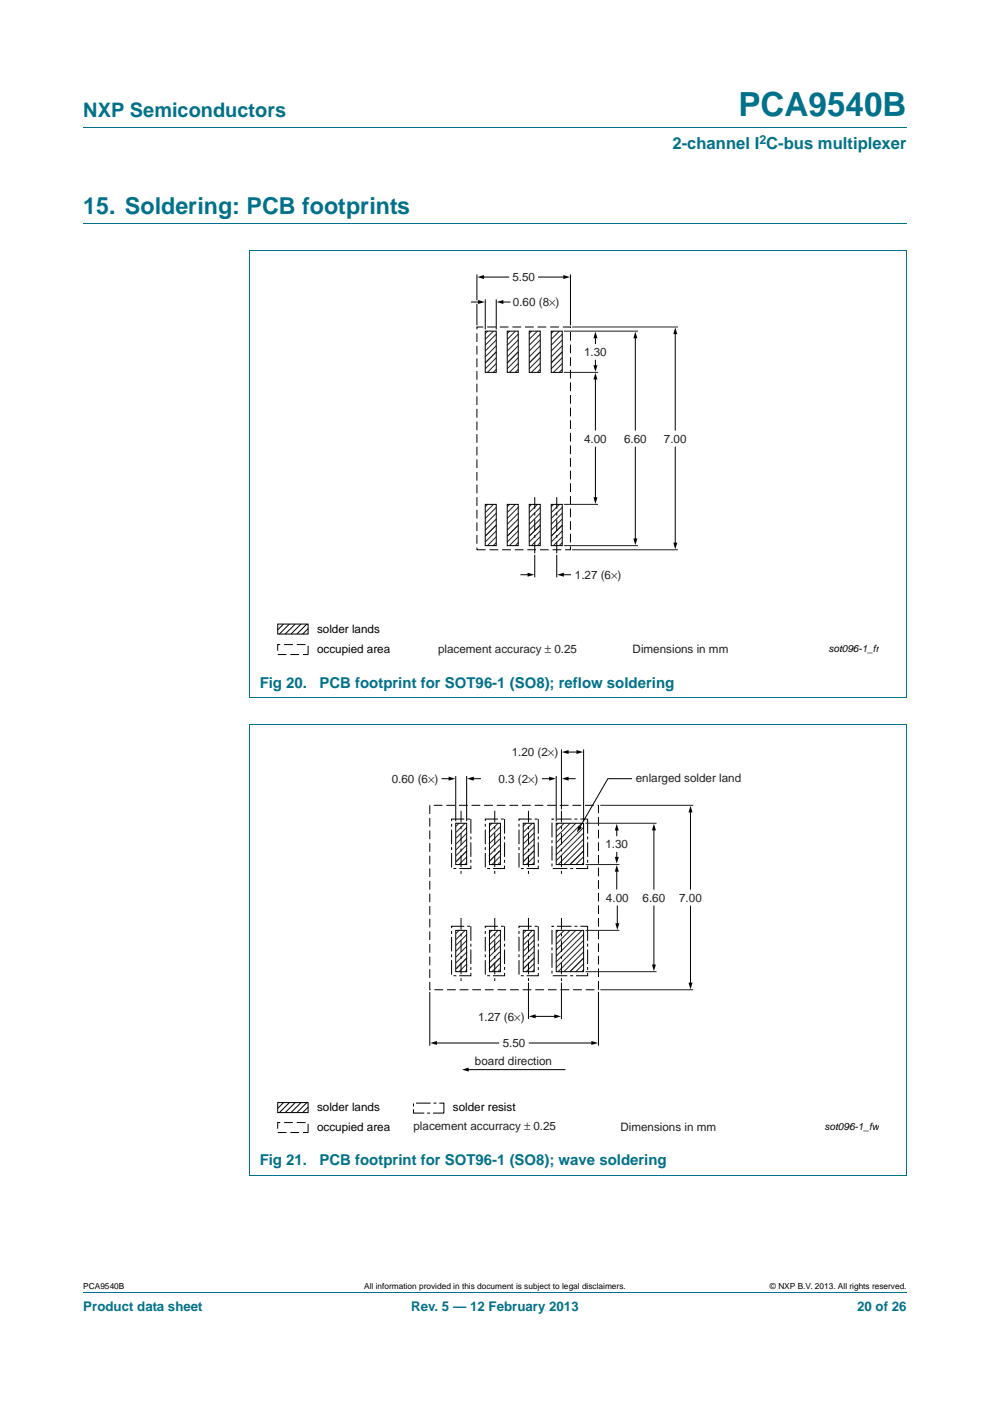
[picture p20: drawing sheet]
<svg xmlns="http://www.w3.org/2000/svg" width="210mm" height="297mm" viewBox="0 0 210 297" stroke-linecap="round" stroke-linejoin="round" font-family="sans-serif">
<defs><g id="words">
<text font-size="7" fill="#00718a" x="156.6" y="24.6">PCA9540B</text>
<text font-size="4.9" fill="#00718a" x="17.7" y="45.4">15. Soldering: PCB footprints</text>
<text font-size="4.2" fill="#00718a" x="17.7" y="24.9">NXP Semiconductors</text>
<text font-size="3.5" fill="#00718a" x="142.6" y="31.6">2-channel I C-bus multiplexer</text>
<g font-size="3.2" fill="#00718a">
<text x="55.1" y="145.9">Fig 20.</text>
<text x="67.8" y="145.9">PCB footprint for SOT96-1 (SO8); reflow soldering</text>
<text x="55.1" y="247">Fig 21.</text>
<text x="67.8" y="247">PCB footprint for SOT96-1 (SO8); wave soldering</text>
</g>
<g font-size="2.8" fill="#00718a">
<text x="17.7" y="277.9">Product data sheet</text>
<text x="87.2" y="277.9">Rev. 5 — 12 February 2013</text>
<text x="181.8" y="277.9">20 of 26</text>
</g>
<text font-size="2.6" fill="#00718a" x="161.1" y="30.5">2</text>
<g font-size="2.5" fill="#231f20">
<text x="108.7" y="59.6">5.50</text>
<text x="108.8" y="64.9">0.60 (8×)</text>
<text x="123.9" y="75.5">1.30</text>
<text x="123.9" y="93.8">4.00</text>
<text x="132.4" y="93.8">6.60</text>
<text x="140.8" y="93.8">7.00</text>
<text x="121.9" y="122.7">1.27 (6×)</text>
<text x="92.9" y="138.4">placement accuracy ± 0.25</text>
<text x="134.2" y="138.4">Dimensions in mm</text>
<text x="108.5" y="160.3">1.20 (2×)</text>
<text x="83.1" y="166">0.60 (6×)</text>
<text x="105.7" y="166">0.3 (2×)</text>
<text x="134.8" y="165.8">enlarged solder land</text>
<text x="128.4" y="179.8">1.30</text>
<text x="128.5" y="191.2">4.00</text>
<text x="136.3" y="191.2">6.60</text>
<text x="144.1" y="191.2">7.00</text>
<text x="101.4" y="216.4">1.27 (6×)</text>
<text x="100.7" y="225.8">board direction</text>
<text x="106.6" y="222">5.50</text>
<text x="87.7" y="239.6">placement accurracy ± 0.25</text>
<text x="131.6" y="239.8">Dimensions in mm</text>
</g>
<g font-size="2.5">
<text x="67.3" y="134.2">solder lands</text>
<text x="67.3" y="138.4">occupied area</text>
<text x="67.3" y="239.8">occupied area</text>
<text x="67.3" y="235.7">solder lands</text>
<text x="96.1" y="235.7">solder resist</text>
</g>
<g font-size="2.1">
<text x="175.7" y="138.3">sot096-1_fr</text>
<text x="174.9" y="239.7">sot096-1_fw</text>
</g>
<g font-size="1.8">
<text x="17.7" y="273.3">PCA9540B</text>
<text x="77.3" y="273.3">All information provided in this document is subject to legal disclaimers.</text>
<text x="163.3" y="273.3">© NXP B.V. 2013. All rights reserved.</text>
</g>
</g></defs>
<path d="M17.7 27h174.6M17.7 47.4h174.6M52.9 53.1h139.4M53 53.1v94.8M192.3 53.1v94.8M52.9 148h139.4M52.9 153.6h139.4M53 153.7v95.4M192.3 153.7v95.4M52.9 249.2h139.4M17.7 273.9h174.6" fill="none" stroke="#00718a" stroke-width=".21"/>
<path d="M58.9 136.7h6.5v2.1h-6.5z" fill="none" stroke="#000" stroke-width=".21" stroke-dasharray="1.9 .8" stroke-linecap="butt"/>
<g fill="none" stroke="#000" stroke-width=".21">
<path d="M102.4 58.7h5.5M114.2 58.7h5.6M100 64h1.7M106.5 64h1.7M126.3 71.4v1.4M126.3 76.4v1.3M134.8 71.4v19.8M143.2 70.6v20.6M126.3 80.2v11M126.3 94.8v10.9M134.8 94.8v19.7M143.2 94.8v20.5"/>
<path d="M58.9 132.3h6.4v2.1h-6.4zM60.1 132.3l-1.2 1.2M61.4 132.3l-2.1 2.1M62.6 132.3l-2.1 2.1M63.8 132.3l-2.1 2.1M65.1 132.3l-2.1 2.1M65.3 133.3l-1.1 1.1M110.5 121.9h1.7M119.3 121.9h1.7"/>
</g>
<g fill="#000">
<path d="M101.3 58.7l1.4-.4v.9zM119.5 58.3l1.4 .4-1.4 .5zM101.4 63.6l1.4 .4-1.4 .5zM105.4 64l1.4-.4v.9zM126.3 70.3l.4 1.4h-.8zM125.9 77.4h.8l-.4 1.5zM134.8 70.3l.4 1.4h-.9zM143.2 69.4l.5 1.4h-.9zM126.3 79.1l.4 1.4h-.8zM125.9 105.4h.8l-.4 1.4zM134.3 114.2h.9l-.4 1.4zM142.8 115.1h.9l-.5 1.4z"/>
<path d="M111.9 121.4l1.4 .5-1.4 .4zM118.2 121.9l1.4-.5v.9z"/>
</g>
<g fill="#fff" stroke="#231f20" stroke-width=".21">
<path d="M102.9 70.7l.5-.5z"/>
<path d="M102.9 71.9l1.8-1.7z"/>
<path d="M102.9 73.2l2.4-2.4z"/>
<path d="M102.9 74.4l2.4-2.3z"/>
<path d="M102.9 75.7l2.4-2.4z"/>
<path d="M102.9 76.9l2.4-2.3z"/>
<path d="M102.9 78.2l2.4-2.4z"/>
<path d="M103.4 79l1.9-1.9z"/>
<path d="M105.3 78.3l-.7 .7z"/>
<path d="M107.6 70.7l.5-.5z"/>
<path d="M107.6 71.9l1.7-1.7z"/>
<path d="M107.6 73.2l2.3-2.4z"/>
<path d="M107.6 74.4l2.3-2.3z"/>
<path d="M107.6 75.7l2.3-2.4z"/>
<path d="M107.6 76.9l2.3-2.3z"/>
<path d="M107.6 78.2l2.3-2.4z"/>
<path d="M109.9 77.1l-1.9 1.9z"/>
<path d="M109.9 78.3l-.6 .7z"/>
<path d="M102.9 107.4l.5-.5z"/>
<path d="M102.9 108.7l1.8-1.8z"/>
<path d="M102.9 109.9l2.4-2.3z"/>
<path d="M102.9 111.1l2.4-2.3z"/>
<path d="M102.9 112.4l2.4-2.3z"/>
<path d="M102.9 113.7l2.4-2.4z"/>
<path d="M102.9 114.9l2.4-2.3z"/>
<path d="M103.4 115.7l1.9-1.9z"/>
<path d="M105.3 115l-.7 .7z"/>
<path d="M108.1 106.9l-.5 .5z"/>
<path d="M109.3 106.9l-1.7 1.8z"/>
<path d="M107.6 109.9l2.3-2.3z"/>
<path d="M107.6 111.1l2.3-2.3z"/>
<path d="M107.6 112.4l2.3-2.3z"/>
<path d="M107.6 113.7l2.3-2.4z"/>
<path d="M107.6 114.9l2.3-2.3z"/>
<path d="M109.9 113.8l-1.9 1.9z"/>
<path d="M109.9 115l-.6 .7z"/>
<path d="M112.3 70.7l.5-.5z"/>
<path d="M112.3 71.9l1.7-1.7z"/>
<path d="M112.3 73.2l2.3-2.4z"/>
<path d="M112.3 74.4l2.3-2.3z"/>
<path d="M112.3 75.7l2.3-2.4z"/>
<path d="M112.3 76.9l2.3-2.3z"/>
<path d="M112.3 78.2l2.3-2.4z"/>
<path d="M112.7 79l1.9-1.9z"/>
<path d="M114.6 78.3l-.6 .7z"/>
<path d="M116.9 70.7l.5-.5z"/>
<path d="M116.9 71.9l1.8-1.7z"/>
<path d="M116.9 73.2l2.4-2.4z"/>
<path d="M116.9 74.4l2.4-2.3z"/>
<path d="M116.9 75.7l2.4-2.4z"/>
<path d="M116.9 76.9l2.4-2.3z"/>
<path d="M116.9 78.2l2.4-2.4z"/>
<path d="M119.3 77.1l-1.9 1.9z"/>
<path d="M119.3 78.3l-.7 .7z"/>
<path d="M112.3 107.4l.5-.5z"/>
<path d="M112.3 108.7l1.7-1.8z"/>
<path d="M112.3 109.9l2.3-2.3z"/>
<path d="M112.3 111.1l2.3-2.3z"/>
<path d="M112.3 112.4l2.3-2.3z"/>
<path d="M112.3 113.7l2.3-2.4z"/>
<path d="M112.3 114.9l2.3-2.3z"/>
<path d="M112.7 115.7l1.9-1.9z"/>
<path d="M114.6 115l-.6 .7z"/>
<path d="M117.4 106.9l-.5 .5z"/>
<path d="M118.7 106.9l-1.8 1.8z"/>
<path d="M116.9 109.9l2.4-2.3z"/>
<path d="M116.9 111.1l2.4-2.3z"/>
<path d="M116.9 112.4l2.4-2.3z"/>
<path d="M116.9 113.7l2.4-2.4z"/>
<path d="M116.9 114.9l2.4-2.3z"/>
<path d="M119.3 113.8l-1.9 1.9z"/>
<path d="M119.3 115l-.7 .7z"/>
</g>
<path d="M101.2 69.3h19.8v47.3h-19.8z" fill="none" stroke="#000" stroke-width=".21" stroke-dasharray="1.9 .8" stroke-linecap="butt"/>
<path d="M102.9 70.2h2.4v8.8h-2.4zM107.6 70.2h2.3v8.8h-2.3zM112.3 70.2h2.3v8.8h-2.3zM116.9 70.2h2.4v8.8h-2.4zM102.9 106.9h2.4v8.8h-2.4zM107.6 106.9h2.3v8.8h-2.3zM112.3 106.9h2.3v8.8h-2.3zM116.9 106.9h2.4v8.8h-2.4z" fill="none" stroke="#000" stroke-width=".21"/>
<g fill="#fff" stroke="#231f20" stroke-width=".21">
<path d="M119.6 70.2h15.7z"/>
<path d="M119.6 79h7.3z"/>
<path d="M119.6 106.9h7.3z"/>
<path d="M119.6 115.7h15.7z"/>
<path d="M121.3 116.6h22.5z"/>
<path d="M121.3 69.3h22.5z"/>
</g>
<g fill="none" stroke="#000" stroke-width=".21">
<path d="M101.2 58.2v5.5M121 58.2v10.8M101.2 64.4v4.6M102.9 63.5v6.4M105.3 63.5v6.4M113.4 117.6v4.8M118.1 117.6v4.8M115 165.1h1.7M120.3 165.1h1.7M130.8 175.8v1.4M134 165.1h-5.1l-6 10.4M138.7 175.8v12.7"/>
<path d="M130.8 180.7v1.3M130.8 184.5v4M130.9 192.1v3.9M138.7 192.1v12.7M58.9 233.8h6.4v2.1h-6.4zM60.1 233.8l-1.2 1.2M61.4 233.8l-2.1 2.1M62.6 233.8l-2.1 2.1M63.8 233.8l-2.1 2.1M65.1 233.8l-2.1 2.1M65.3 234.7l-1.1 1.2M92.4 221.1h13.4"/>
<path d="M99.1 226.8h20.7M112.3 221.1h13.4"/>
</g>
<path d="M113.4 117.3v-12M118.1 117.3v-11.9" fill="none" stroke="#000" stroke-width=".21" stroke-dasharray="2.5 .8 .6 .8" stroke-linecap="butt"/>
<path d="M87.7 233.9h6.4v2.1h-6.4z" fill="none" stroke="#000" stroke-width=".21" stroke-dasharray="3.1 .6 .6 .6" stroke-linecap="butt"/>
<path d="M58.9 238h6.5v2.1h-6.5z" fill="none" stroke="#000" stroke-width=".21" stroke-dasharray="1.9 .8" stroke-linecap="butt"/>
<path d="M116.5 164.7l1.4 .4-1.4 .4zM119.2 165.1l1.4-.4v.8zM122.7 175.1l.7 .4-1 1zM130.8 174.7l.4 1.4h-.8zM138.7 174.6l.4 1.5h-.8zM130.4 181.7h.8l-.4 1.4zM130.8 183.4l.4 1.4h-.8zM130.5 195.7h.9l-.5 1.5zM138.3 204.5h.8l-.4 1.4zM91.3 221.1l1.4-.4v.9zM98 226.8l1.4-.5v.9zM125.4 220.7l1.4 .4-1.4 .5z" fill="#000"/>
<g fill="#fff" stroke="#231f20" stroke-width=".21">
<path d="M96.7 175.2l.7-.7z"/>
<path d="M96.7 176.5l1.9-2z"/>
<path d="M96.7 177.7l2.3-2.3z"/>
<path d="M96.7 178.9l2.3-2.3z"/>
<path d="M96.7 180.2l2.3-2.3z"/>
<path d="M96.7 181.4l2.3-2.3z"/>
<path d="M96.7 182.7l2.3-2.3z"/>
<path d="M97.4 183.3l1.6-1.7z"/>
<path d="M98.6 183.3l.4-.4z"/>
<path d="M103.7 175.2l.7-.7z"/>
<path d="M103.7 176.5l1.9-2z"/>
<path d="M103.7 177.7l2.3-2.3z"/>
<path d="M103.7 178.9l2.3-2.3z"/>
<path d="M103.7 180.2l2.3-2.3z"/>
<path d="M103.7 181.4l2.3-2.3z"/>
<path d="M103.7 182.7l2.3-2.3z"/>
<path d="M104.4 183.3l1.6-1.7z"/>
<path d="M105.6 183.3l.4-.4z"/>
<path d="M111.6 174.5l-.6 .7z"/>
<path d="M111 176.5l1.9-2z"/>
<path d="M111 177.7l2.3-2.3z"/>
<path d="M111 178.9l2.3-2.3z"/>
<path d="M111 180.2l2.3-2.3z"/>
<path d="M111 181.4l2.3-2.3z"/>
<path d="M111 182.7l2.3-2.3z"/>
<path d="M111.7 183.3l1.6-1.7z"/>
<path d="M113.3 182.9l-.4 .4z"/>
<path d="M96.7 197.9l.7-.7z"/>
<path d="M96.7 199.2l1.9-1.9z"/>
<path d="M99 198.1l-2.3 2.3z"/>
<path d="M99 199.3l-2.3 2.4z"/>
<path d="M99 200.6l-2.3 2.3z"/>
<path d="M99 201.8l-2.3 2.3z"/>
<path d="M99 203.1l-2.3 2.3z"/>
<path d="M97.4 206l1.6-1.7z"/>
<path d="M98.6 206l.4-.4z"/>
<path d="M103.7 197.9l.7-.7z"/>
<path d="M103.7 199.2l1.9-1.9z"/>
<path d="M106 198.1l-2.3 2.3z"/>
<path d="M106 199.3l-2.3 2.4z"/>
<path d="M106 200.6l-2.3 2.3z"/>
<path d="M106 201.8l-2.3 2.3z"/>
<path d="M106 203.1l-2.3 2.3z"/>
<path d="M104.4 206l1.6-1.7z"/>
<path d="M105.6 206l.4-.4z"/>
<path d="M111.6 197.2l-.6 .7z"/>
<path d="M111 199.2l1.9-1.9z"/>
<path d="M113.3 198.1l-2.3 2.3z"/>
<path d="M113.3 199.3l-2.3 2.4z"/>
<path d="M113.3 200.6l-2.3 2.3z"/>
<path d="M113.3 201.8l-2.3 2.3z"/>
<path d="M113.3 203.1l-2.3 2.3z"/>
<path d="M111.7 206l1.6-1.7z"/>
<path d="M113.3 205.6l-.4 .4z"/>
<path d="M118.4 174.5l-.4 .5z"/>
<path d="M118 176.2l1.7-1.7z"/>
<path d="M118 177.5l2.9-3z"/>
<path d="M118 178.7l4.1-4.2z"/>
<path d="M118 180l5.4-5.4z"/>
<path d="M117.9 181.3l5.9-5.9z"/>
<path d="M118 182.5l5.8-5.8z"/>
<path d="M118.4 183.3l5.4-5.4z"/>
<path d="M119.6 183.3l4.2-4.2z"/>
<path d="M120.9 183.3l2.9-2.9z"/>
<path d="M122.1 183.3l1.7-1.6z"/>
<path d="M123.8 182.9l-.4 .4z"/>
<path d="M118.4 197.3l-.4 .4z"/>
<path d="M119.7 197.3l-1.7 1.6z"/>
<path d="M118 200.2l2.9-2.9z"/>
<path d="M118 201.4l4.1-4.1z"/>
<path d="M118 202.7l5.4-5.4z"/>
<path d="M117.9 204l5.9-5.9z"/>
<path d="M118 205.2l5.8-5.8z"/>
<path d="M118.4 206l5.4-5.4z"/>
<path d="M119.6 206l4.2-4.2z"/>
<path d="M120.9 206l2.9-2.9z"/>
<path d="M122.1 206l1.7-1.6z"/>
<path d="M123.8 205.6l-.4 .4z"/>
</g>
<path d="M91.2 170.7h35.7v39.1h-35.7z" fill="none" stroke="#000" stroke-width=".21" stroke-dasharray="1.9 .8" stroke-linecap="butt"/>
<path d="M95.8 173.7h4.1v10.5l-4.1-.1zM102.9 173.7h4.1v10.5l-4.1-.1zM110.1 173.7h4.1v10.5l-4.1-.1zM117.1 173.7h7.5v10.5l-7.5-.1zM95.8 196.4h4.1v10.5h-4.1zM102.9 196.4h4.1v10.5h-4.1zM110.1 196.4h4.1v10.5h-4.1zM117.1 196.4h7.5v10.5h-7.5z" fill="none" stroke="#000" stroke-width=".21" stroke-dasharray="3.1 .6 .6 .6" stroke-linecap="butt"/>
<path d="M97.8 171.9v14M104.9 171.9v14M112.1 171.9v14M119.1 171.9v14M97.8 194.6v14.1M104.9 194.6v14.1M112.1 194.6v14.1M119.1 194.6v14.1" fill="none" stroke="#000" stroke-width=".21" stroke-dasharray="2.5 .8 .6 .8" stroke-linecap="butt"/>
<path d="M96.7 174.5h2.3v8.8h-2.3zM103.8 174.5h2.3v8.8h-2.3zM111 174.5h2.3v8.8h-2.3zM118 174.5h5.8v8.8h-5.8zM96.7 197.3h2.3v8.7h-2.3zM103.8 197.3h2.3v8.7h-2.3zM111 197.3h2.3v8.7h-2.3zM118 197.3h5.8v8.7h-5.8z" fill="none" stroke="#000" stroke-width=".21"/>
<g fill="#fff" stroke="#231f20" stroke-width=".21">
<path d="M127.3 170.7h19.7z"/>
<path d="M124.2 174.5h15.1z"/>
<path d="M124.2 183.3h7.2z"/>
<path d="M124.2 197.3h7.2z"/>
<path d="M124.2 206h15.1z"/>
<path d="M127.3 209.8h19.7z"/>
</g>
<path d="M120.3 159.5h2.4M93.7 165.1h1.7M100.2 165.1h1.7M146.5 172v16.5M146.5 192.1v16.5M113.3 215.5h4.7" fill="none" stroke="#000" stroke-width=".21"/>
<path d="M119.2 159.5l1.4-.5v.9zM122.3 159l1.4 .5-1.4 .4zM95.2 164.7l1.4 .4-1.4 .4zM99.1 165.1l1.4-.4v.8zM146.5 170.8l.4 1.5h-.9zM112.2 215.5l1.4-.4v.8zM117.6 215.1l1.4 .4-1.4 .4zM146 208.3h.9l-.4 1.4z" fill="#000"/>
<g fill="#231f20" stroke="#000" stroke-width=".21">
<path d="M119.1 158.9v12.7z"/>
<path d="M118 164.5v9.6z"/>
<path d="M123.8 158.9v15.2z"/>
<path d="M91.2 210.3v11.4z"/>
<path d="M126.9 210.3v11.4z"/>
<path d="M119.1 208.3v7.8z"/>
<path d="M112.1 208.3v7.8z"/>
<path d="M96.7 164.5v9.6z"/>
<path d="M99 164.5v9.6z"/>
</g>
<use href="#words"/>
</svg>
